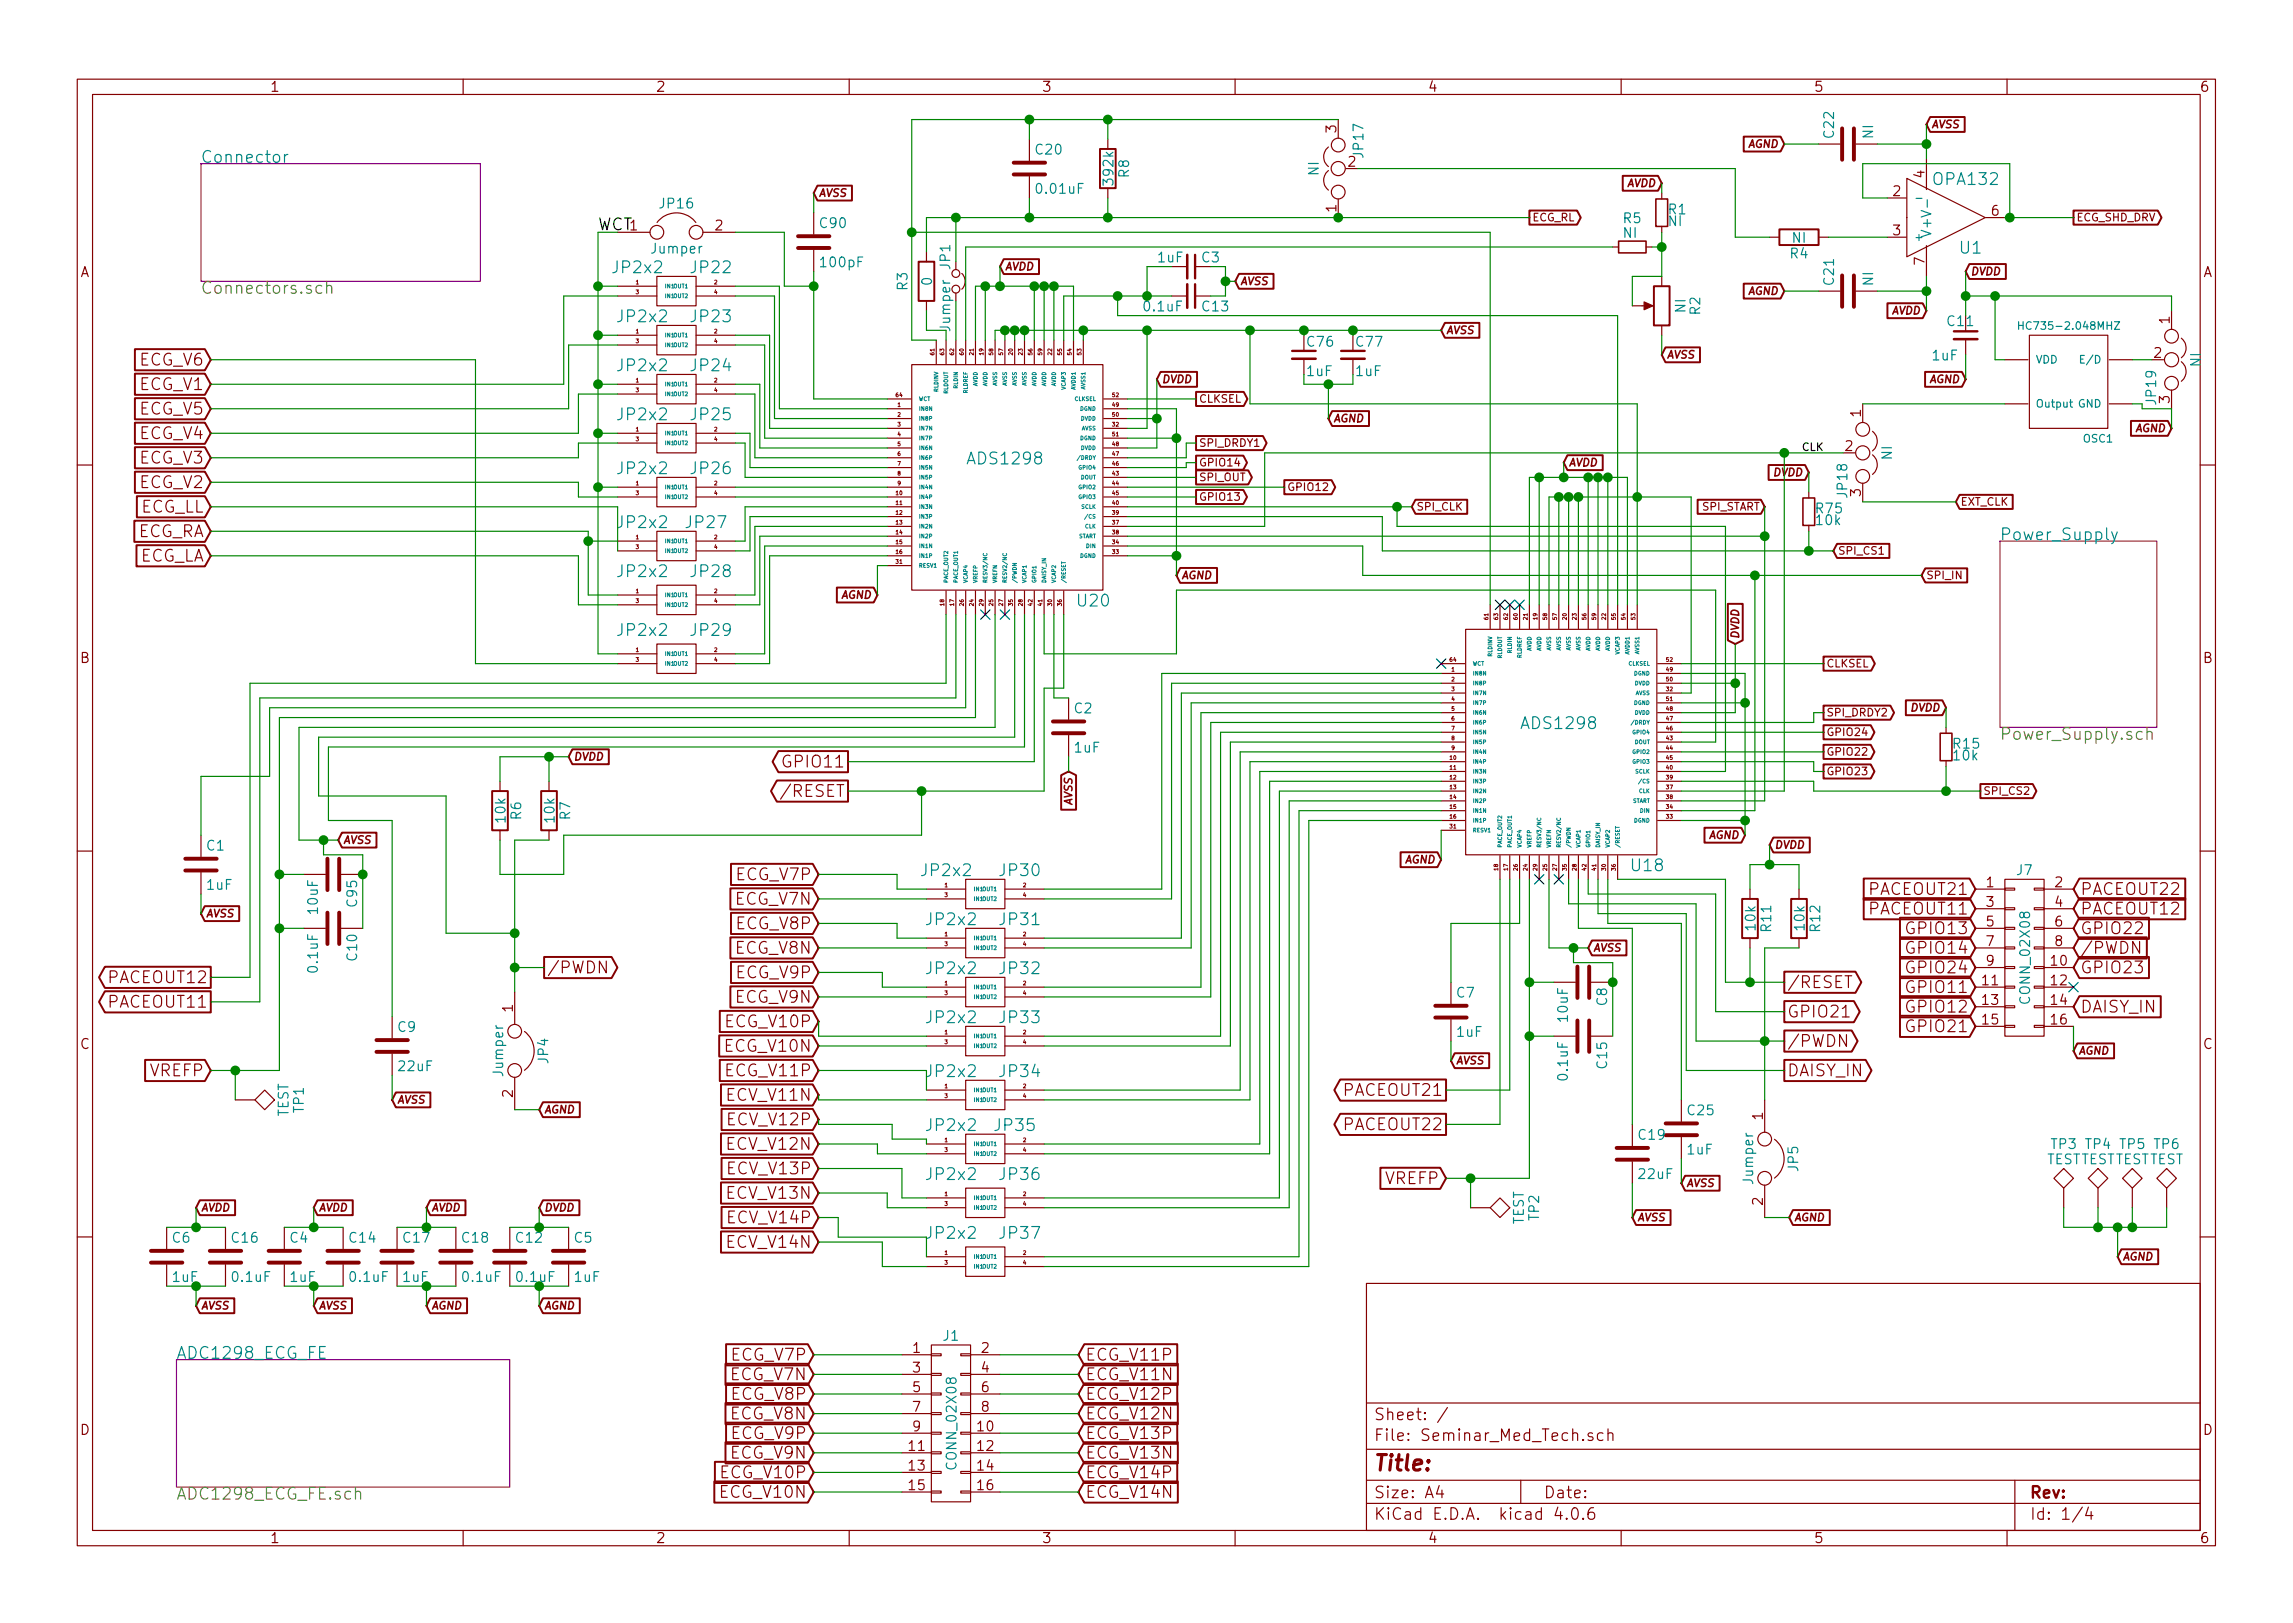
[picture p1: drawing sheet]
<svg xmlns="http://www.w3.org/2000/svg" width="297mm" height="210mm" viewBox="0 0 297 210" stroke-linecap="round" stroke-linejoin="round" font-family="sans-serif">
<defs><g id="words">
<text font-size="2.8" fill="#840000" x="178" y="190.5">Title:</text>
<g font-size="2.1" fill="#008484">
<text x="26" y="21.1">Connector</text>
<text x="250.6" y="24">OPA132</text>
<text x="79.5" y="35.4">JP2x2</text>
<text x="89.6" y="35.4">JP22</text>
<text x="253.9" y="32.9">U1</text>
<text x="80.1" y="41.8">JP2x2</text>
<text x="89.6" y="41.8">JP23</text>
<text x="80.1" y="48.1">JP2x2</text>
<text x="89.6" y="48.1">JP24</text>
<text x="80.1" y="54.5">JP2x2</text>
<text x="89.6" y="54.5">JP25</text>
<text x="80.1" y="61.4">JP2x2</text>
<text x="89.6" y="61.4">JP26</text>
<text x="125.6" y="60.2">ADS1298</text>
<text x="80.1" y="68.4">JP2x2</text>
<text x="89" y="68.4">JP27</text>
<text x="259.1" y="70">Power_Supply</text>
<text x="80.1" y="74.8">JP2x2</text>
<text x="89.6" y="74.8">JP28</text>
<text x="80.1" y="82.4">JP2x2</text>
<text x="89.6" y="82.4">JP29</text>
<text x="139.7" y="78.6">U20</text>
<text x="197.3" y="94.5">ADS1298</text>
<text x="119.5" y="113.5">JP2x2</text>
<text x="129.6" y="113.5">JP30</text>
<text x="211.4" y="112.9">U18</text>
<text x="120.1" y="119.9">JP2x2</text>
<text x="129.6" y="119.9">JP31</text>
<text x="120.1" y="126.2">JP2x2</text>
<text x="129.6" y="126.2">JP32</text>
<text x="120.1" y="132.6">JP2x2</text>
<text x="129.6" y="132.6">JP33</text>
<text x="120.1" y="139.5">JP2x2</text>
<text x="129.6" y="139.5">JP34</text>
<text x="120.1" y="146.5">JP2x2</text>
<text x="129" y="146.5">JP35</text>
<text x="120.1" y="152.9">JP2x2</text>
<text x="129.6" y="152.9">JP36</text>
<text x="120.1" y="160.5">JP2x2</text>
<text x="129.6" y="160.5">JP37</text>
<text x="22.9" y="176">ADC1298_ECG_FE</text>
</g>
<text font-size="2.1" fill="#008400" x="77.5" y="29.8">WCT</text>
<g font-size="2.1" fill="#848400">
<text x="26" y="38.1">Connectors.sch</text>
<text x="259.1" y="95.9">Power_Supply.sch</text>
<text x="22.9" y="194.3">ADC1298_ECG_FE.sch</text>
</g>
<g font-size="2.1" fill="#840000">
<text x="18" y="47.4">ECG_V6</text>
<text x="18" y="50.5">ECG_V1</text>
<text x="18" y="53.7">ECG_V5</text>
<text x="18" y="56.9">ECG_V4</text>
<text x="18" y="60.1">ECG_V3</text>
<text x="18" y="63.2">ECG_V2</text>
<text x="17.6" y="69.6">ECG_RA</text>
<text x="18" y="66.4">ECG_LL</text>
<text x="17.8" y="72.8">ECG_LA</text>
<text x="101.8" y="99.4">GPIO11</text>
<text x="101.8" y="103.2">/RESET</text>
<text x="95.2" y="117.2">ECG_V7N</text>
<text x="95.4" y="114">ECG_V7P</text>
<text x="242.3" y="118.5">PACEOUT11</text>
<text x="242.3" y="115.9">PACEOUT21</text>
<text x="269.5" y="115.9">PACEOUT22</text>
<text x="269.5" y="118.5">PACEOUT12</text>
<text x="95.2" y="123.6">ECG_V8N</text>
<text x="95.4" y="120.4">ECG_V8P</text>
<text x="247.3" y="123.6">GPIO14</text>
<text x="247.3" y="121">GPIO13</text>
<text x="269.5" y="123.6">/PWDN</text>
<text x="269.5" y="121">GPIO22</text>
<text x="14.2" y="130.6">PACEOUT11</text>
<text x="14.2" y="127.4">PACEOUT12</text>
<text x="70.9" y="126.1">/PWDN</text>
<text x="95.2" y="129.9">ECG_V9N</text>
<text x="95.4" y="126.7">ECG_V9P</text>
<text x="231.5" y="128">/RESET</text>
<text x="231.5" y="131.8">GPIO21</text>
<text x="247.3" y="126.1">GPIO24</text>
<text x="247.3" y="128.6">GPIO11</text>
<text x="247.3" y="131.2">GPIO12</text>
<text x="269.5" y="131.2">DAISY_IN</text>
<text x="269.5" y="126.1">GPIO23</text>
<text x="94" y="136.3">ECG_V10N</text>
<text x="94.2" y="133.1">ECG_V10P</text>
<text x="231.5" y="135.6">/PWDN</text>
<text x="247.3" y="133.7">GPIO21</text>
<text x="19.3" y="139.4">VREFP</text>
<text x="94.2" y="139.4">ECG_V11P</text>
<text x="94.3" y="142.6">ECV_V11N</text>
<text x="174.2" y="142">PACEOUT21</text>
<text x="231.5" y="139.4">DAISY_IN</text>
<text x="94.3" y="149">ECV_V12N</text>
<text x="94.4" y="145.8">ECV_V12P</text>
<text x="174.2" y="146.4">PACEOUT22</text>
<text x="94.3" y="155.3">ECV_V13N</text>
<text x="94.4" y="152.1">ECV_V13P</text>
<text x="179.3" y="153.4">VREFP</text>
<text x="94.3" y="161.7">ECV_V14N</text>
<text x="94.4" y="158.5">ECV_V14P</text>
<text x="94.6" y="178.8">ECG_V7N</text>
<text x="94.7" y="176.3">ECG_V7P</text>
<text x="140.6" y="176.3">ECG_V11P</text>
<text x="140.6" y="178.8">ECG_V11N</text>
<text x="94.6" y="183.9">ECG_V8N</text>
<text x="94.7" y="181.4">ECG_V8P</text>
<text x="140.6" y="181.4">ECG_V12P</text>
<text x="140.6" y="183.9">ECG_V12N</text>
<text x="178" y="184">Sheet: /</text>
<text x="93.5" y="191.5">ECG_V10P</text>
<text x="94.6" y="189">ECG_V9N</text>
<text x="94.7" y="186.4">ECG_V9P</text>
<text x="140.6" y="186.4">ECG_V13P</text>
<text x="140.6" y="189">ECG_V13N</text>
<text x="140.6" y="191.5">ECG_V14P</text>
<text x="178" y="186.7">File: Seminar_Med_Tech.sch</text>
<text x="93.4" y="194.1">ECG_V10N</text>
<text x="140.6" y="194.1">ECG_V14N</text>
<text x="178" y="196.9">KiCad E.D.A. kicad 4.0.6</text>
<text x="178" y="194.1">Size: A4</text>
<text x="200" y="194.1">Date:</text>
<text x="263" y="194.1">Rev:</text>
<text x="263" y="196.9">Id: 1/4</text>
</g>
<g font-size="1.8" fill="#840000">
<text x="35" y="11.9">1</text>
<text x="85" y="11.9">2</text>
<text x="135" y="11.9">3</text>
<text x="185" y="11.9">4</text>
<text x="235" y="11.9">5</text>
<text x="285" y="11.9">6</text>
<text x="173.1" y="17.2" transform="rotate(-90 173.1 17.2)">3</text>
<text x="174.7" y="21.6">2</text>
<text x="249.3" y="23" transform="rotate(-90 249.3 23)">4</text>
<text x="92.7" y="29.8">2</text>
<text x="173.1" y="27.5" transform="rotate(-90 173.1 27.5)">1</text>
<text x="245.2" y="25.4">2</text>
<text x="258" y="27.9">6</text>
<text x="10.4" y="35.9">A</text>
<text x="245.2" y="30.5">3</text>
<text x="249.3" y="34.3" transform="rotate(-90 249.3 34.3)">7</text>
<text x="285.4" y="35.9">A</text>
<text x="281.1" y="41.9" transform="rotate(-90 281.1 41.9)">1</text>
<text x="279" y="46.3">2</text>
<text x="241" y="54" transform="rotate(-90 241 54)">1</text>
<text x="281.1" y="52.2" transform="rotate(-90 281.1 52.2)">3</text>
<text x="239" y="58.4">2</text>
<text x="241" y="64.3" transform="rotate(-90 241 64.3)">3</text>
<text x="10.4" y="85.9">B</text>
<text x="285.4" y="85.9">B</text>
<text x="257.3" y="114.9">1</text>
<text x="257.3" y="117.5">3</text>
<text x="266.2" y="114.9">2</text>
<text x="266.2" y="117.5">4</text>
<text x="257.3" y="120">5</text>
<text x="257.3" y="122.5">7</text>
<text x="257.3" y="125.1">9</text>
<text x="265.7" y="125.1">10</text>
<text x="266.2" y="120">6</text>
<text x="266.2" y="122.5">8</text>
<text x="66.4" y="131.1" transform="rotate(-90 66.4 131.1)">1</text>
<text x="256.8" y="127.6">11</text>
<text x="256.8" y="130.2">13</text>
<text x="265.7" y="127.6">12</text>
<text x="265.7" y="130.2">14</text>
<text x="10.4" y="135.9">C</text>
<text x="256.8" y="132.7">15</text>
<text x="265.7" y="132.7">16</text>
<text x="285.4" y="135.9">C</text>
<text x="66.4" y="142.1" transform="rotate(-90 66.4 142.1)">2</text>
<text x="228.3" y="145.1" transform="rotate(-90 228.3 145.1)">1</text>
<text x="228.3" y="156.1" transform="rotate(-90 228.3 156.1)">2</text>
<text x="118.3" y="175.3">1</text>
<text x="118.3" y="177.8">3</text>
<text x="127.2" y="175.3">2</text>
<text x="127.2" y="177.8">4</text>
<text x="10.4" y="185.9">D</text>
<text x="118.3" y="180.3">5</text>
<text x="118.3" y="182.9">7</text>
<text x="118.3" y="185.4">9</text>
<text x="126.7" y="185.4">10</text>
<text x="127.2" y="180.3">6</text>
<text x="127.2" y="182.9">8</text>
<text x="285.4" y="185.9">D</text>
<text x="117.8" y="188">11</text>
<text x="117.8" y="190.5">13</text>
<text x="126.7" y="188">12</text>
<text x="126.7" y="190.5">14</text>
<text x="117.8" y="193">15</text>
<text x="126.7" y="193">16</text>
<text x="35" y="199.9">1</text>
<text x="85" y="199.9">2</text>
<text x="135" y="199.9">3</text>
<text x="185" y="199.9">4</text>
<text x="235" y="199.9">5</text>
<text x="285" y="199.9">6</text>
</g>
<g font-size="1.8" fill="#008484">
<text x="237.6" y="17.8" transform="rotate(-90 237.6 17.8)">C22</text>
<text x="242.6" y="18" transform="rotate(-90 242.6 18)">NI</text>
<text x="134.2" y="20">C20</text>
<text x="144.2" y="23.8" transform="rotate(-90 144.2 23.8)">392k</text>
<text x="146.3" y="23" transform="rotate(-90 146.3 23)">R8</text>
<text x="170.8" y="22.7" transform="rotate(-90 170.8 22.7)">NI</text>
<text x="176.6" y="20.3" transform="rotate(-90 176.6 20.3)">JP17</text>
<text x="85.6" y="27">JP16</text>
<text x="106.3" y="29.5">C90</text>
<text x="134.4" y="25.1">0.01uF</text>
<text x="210.3" y="28.9">R5</text>
<text x="216.1" y="29.3">NI</text>
<text x="216.2" y="27.8">R1</text>
<text x="84.4" y="32.8">Jumper</text>
<text x="106.5" y="34.6">100pF</text>
<text x="123.1" y="34.8" transform="rotate(-90 123.1 34.8)">JP1</text>
<text x="150" y="34">1uF</text>
<text x="155.7" y="34">C3</text>
<text x="210.3" y="30.8">NI</text>
<text x="231.9" y="33.5">R4</text>
<text x="232.2" y="31.4">NI</text>
<text x="250.2" y="30.8" transform="rotate(-90 250.2 30.8)">V+</text>
<text x="117.6" y="37.6" transform="rotate(-90 117.6 37.6)">R3</text>
<text x="120.7" y="36.9" transform="rotate(-90 120.7 36.9)">0</text>
<text x="148.3" y="40.3">0.1uF</text>
<text x="155.8" y="40.3">C13</text>
<text x="218.3" y="40.5" transform="rotate(-90 218.3 40.5)">NI</text>
<text x="220.2" y="40.7" transform="rotate(-90 220.2 40.7)">R2</text>
<text x="237.6" y="36.8" transform="rotate(-90 237.6 36.8)">C21</text>
<text x="242.6" y="37" transform="rotate(-90 242.6 37)">NI</text>
<text x="123.1" y="42.8" transform="rotate(-90 123.1 42.8)">Jumper</text>
<text x="169.4" y="44.9">C76</text>
<text x="175.7" y="44.9">C77</text>
<text x="250.3" y="46.7">1uF</text>
<text x="252.3" y="42.2">C11</text>
<text x="285.1" y="47.5" transform="rotate(-90 285.1 47.5)">NI</text>
<text x="169.3" y="48.7">1uF</text>
<text x="175.7" y="48.7">1uF</text>
<text x="279.3" y="52.3" transform="rotate(-90 279.3 52.3)">JP19</text>
<text x="245.1" y="59.6" transform="rotate(-90 245.1 59.6)">NI</text>
<text x="239.3" y="64.3" transform="rotate(-90 239.3 64.3)">JP18</text>
<text x="235.3" y="66.5">R75</text>
<text x="235.3" y="68">10k</text>
<text x="139.2" y="92.4">C2</text>
<text x="139.2" y="97.5">1uF</text>
<text x="253.1" y="97">R15</text>
<text x="253.1" y="98.5">10k</text>
<text x="65.5" y="106.5" transform="rotate(-90 65.5 106.5)">10k</text>
<text x="67.5" y="106.1" transform="rotate(-90 67.5 106.1)">R6</text>
<text x="71.8" y="106.5" transform="rotate(-90 71.8 106.5)">10k</text>
<text x="73.9" y="106.1" transform="rotate(-90 73.9 106.1)">R7</text>
<text x="26.8" y="110.2">C1</text>
<text x="261.3" y="113.4">J7</text>
<text x="26.8" y="115.3">1uF</text>
<text x="41.2" y="118.3" transform="rotate(-90 41.2 118.3)">10uF</text>
<text x="46.3" y="117.4" transform="rotate(-90 46.3 117.4)">C95</text>
<text x="41.2" y="125.9" transform="rotate(-90 41.2 125.9)">0.1uF</text>
<text x="46.3" y="124.4" transform="rotate(-90 46.3 124.4)">C10</text>
<text x="227.4" y="120.5" transform="rotate(-90 227.4 120.5)">10k</text>
<text x="229.4" y="120.6" transform="rotate(-90 229.4 120.6)">R11</text>
<text x="233.8" y="120.5" transform="rotate(-90 233.8 120.5)">10k</text>
<text x="235.8" y="120.6" transform="rotate(-90 235.8 120.6)">R12</text>
<text x="188.7" y="129.2">C7</text>
<text x="208.2" y="130.2" transform="rotate(-90 208.2 130.2)">C8</text>
<text x="263" y="129.7" transform="rotate(-90 263 129.7)">CONN_02X08</text>
<text x="51.6" y="133.7">C9</text>
<text x="71" y="137.7" transform="rotate(-90 71 137.7)">JP4</text>
<text x="188.7" y="134.3">1uF</text>
<text x="203.1" y="132.3" transform="rotate(-90 203.1 132.3)">10uF</text>
<text x="51.7" y="138.8">22uF</text>
<text x="65.2" y="139.3" transform="rotate(-90 65.2 139.3)">Jumper</text>
<text x="203.1" y="139.8" transform="rotate(-90 203.1 139.8)">0.1uF</text>
<text x="208.2" y="138.3" transform="rotate(-90 208.2 138.3)">C15</text>
<text x="37.4" y="144.7" transform="rotate(-90 37.4 144.7)">TEST</text>
<text x="39.3" y="144.1" transform="rotate(-90 39.3 144.1)">TP1</text>
<text x="212.3" y="147.6">C19</text>
<text x="218.6" y="149.5">1uF</text>
<text x="218.7" y="144.5">C25</text>
<text x="265.7" y="148.8">TP3 TP4 TP5 TP6</text>
<text x="212.4" y="152.7">22uF</text>
<text x="227.1" y="153.3" transform="rotate(-90 227.1 153.3)">Jumper</text>
<text x="232.9" y="151.7" transform="rotate(-90 232.9 151.7)">JP5</text>
<text x="265.1" y="150.8">TESTTESTTESTTEST</text>
<text x="22.4" y="161">C6</text>
<text x="30.1" y="161">C16</text>
<text x="37.6" y="161">C4</text>
<text x="45.3" y="161">C14</text>
<text x="52.3" y="161">C17</text>
<text x="59.9" y="161">C18</text>
<text x="66.9" y="161">C12</text>
<text x="74.4" y="161">C5</text>
<text x="197.4" y="158.7" transform="rotate(-90 197.4 158.7)">TEST</text>
<text x="199.4" y="158.1" transform="rotate(-90 199.4 158.1)">TP2</text>
<text x="22.4" y="166.1">1uF</text>
<text x="30.2" y="166.1">0.1uF</text>
<text x="37.6" y="166.1">1uF</text>
<text x="45.4" y="166.1">0.1uF</text>
<text x="52.2" y="166.1">1uF</text>
<text x="60" y="166.1">0.1uF</text>
<text x="67" y="166.1">0.1uF</text>
<text x="74.4" y="166.1">1uF</text>
<text x="122.2" y="173.7">J1</text>
<text x="123.9" y="190" transform="rotate(-90 123.9 190)">CONN_02X08</text>
</g>
<text font-size="1.8" x="81.6" y="29.8">1</text>
<g font-size="1.4" fill="#840000">
<text x="250.2" y="16.6">AVSS</text>
<text x="226.4" y="19.1">AGND</text>
<text x="106.1" y="25.5">AVSS</text>
<text x="198.5" y="28.7">ECG_RL</text>
<text x="210.7" y="24.2">AVDD</text>
<text x="269" y="28.7">ECG_SHD_DRV</text>
<text x="130.2" y="35">AVDD</text>
<text x="255.3" y="35.7">DVDD</text>
<text x="160.7" y="36.9">AVSS</text>
<text x="226.4" y="38.2">AGND</text>
<text x="245" y="40.7">AVDD</text>
<text x="187.4" y="43.3">AVSS</text>
<text x="216" y="46.5">AVSS</text>
<text x="150.5" y="49.6">DVDD</text>
<text x="155.3" y="52.2">CLKSEL</text>
<text x="249.9" y="49.6">AGND</text>
<text x="155.3" y="57.9">SPI_DRDY1</text>
<text x="172.8" y="54.7">AGND</text>
<text x="276.6" y="56">AGND</text>
<text x="155.3" y="62.3">SPI_OUT</text>
<text x="155.3" y="60.4">GPIO14</text>
<text x="155.3" y="64.9">GPIO13</text>
<text x="166.8" y="63.6">GPIO12</text>
<text x="203.3" y="60.4">AVDD</text>
<text x="229.7" y="61.7">DVDD</text>
<text x="254" y="65.5">EXT_CLK</text>
<text x="183.5" y="66.1">SPI_CLK</text>
<text x="220.4" y="66.1">SPI_START</text>
<text x="238.1" y="71.9">SPI_CS1</text>
<text x="108.9" y="77.6">AGND</text>
<text x="153.1" y="75">AGND</text>
<text x="249.6" y="75">SPI_IN</text>
<text x="225.3" y="82.7" transform="rotate(-90 225.3 82.7)">DVDD</text>
<text x="236.6" y="86.5">CLKSEL</text>
<text x="236.6" y="95.3">GPIO24</text>
<text x="236.6" y="92.8">SPI_DRDY2</text>
<text x="247.5" y="92.2">DVDD</text>
<text x="74.3" y="98.5">DVDD</text>
<text x="236.6" y="97.9">GPIO22</text>
<text x="236.6" y="100.4">GPIO23</text>
<text x="138.9" y="104.4" transform="rotate(-90 138.9 104.4)">AVSS</text>
<text x="256.9" y="103">SPI_CS2</text>
<text x="44.5" y="109.3">AVSS</text>
<text x="181.9" y="111.9">AGND</text>
<text x="221.3" y="108.7">AGND</text>
<text x="229.9" y="110">DVDD</text>
<text x="26.7" y="118.8">AVSS</text>
<text x="206.4" y="123.3">AVSS</text>
<text x="188.6" y="137.9">AVSS</text>
<text x="269.3" y="136.6">AGND</text>
<text x="51.5" y="143">AVSS</text>
<text x="70.5" y="144.2">AGND</text>
<text x="218.5" y="153.8">AVSS</text>
<text x="26.1" y="156.9">AVDD</text>
<text x="41.3" y="156.9">AVDD</text>
<text x="55.9" y="156.9">AVDD</text>
<text x="70.5" y="156.9">DVDD</text>
<text x="212.1" y="158.2">AVSS</text>
<text x="232.5" y="158.2">AGND</text>
<text x="275" y="163.3">AGND</text>
<text x="26.1" y="169.6">AVSS</text>
<text x="41.3" y="169.6">AVSS</text>
<text x="55.9" y="169.6">AGND</text>
<text x="70.5" y="169.6">AGND</text>
</g>
<g font-size="1.4" fill="#008484">
<text x="248" y="31.2">+</text>
<text x="262.4" y="42.7">HC735-2.048MHZ</text>
<text x="263.7" y="47.1">VDD</text>
<text x="269.9" y="47.1">E/D</text>
<text x="263.7" y="52.8">Output</text>
<text x="269.1" y="52.8">GND</text>
<text x="269.9" y="57.3">OSC1</text>
</g>
<text font-size="1.4" x="233.4" y="58.4">CLK</text>
<g font-size=".7" fill="#840000">
<text x="82.4" y="36.8">1</text>
<text x="82.4" y="38.1">3</text>
<text x="92.5" y="36.8">2</text>
<text x="92.5" y="38.1">4</text>
<text x="82.4" y="43.2">1</text>
<text x="82.4" y="44.4">3</text>
<text x="92.5" y="43.2">2</text>
<text x="92.5" y="44.4">4</text>
<text x="121" y="46" transform="rotate(-90 121 46)">61</text>
<text x="122.3" y="46" transform="rotate(-90 122.3 46)">63</text>
<text x="123.6" y="46" transform="rotate(-90 123.6 46)">62</text>
<text x="124.8" y="46" transform="rotate(-90 124.8 46)">60</text>
<text x="126.1" y="46" transform="rotate(-90 126.1 46)">21</text>
<text x="127.4" y="46" transform="rotate(-90 127.4 46)">19</text>
<text x="128.7" y="46" transform="rotate(-90 128.7 46)">58</text>
<text x="129.9" y="46" transform="rotate(-90 129.9 46)">57</text>
<text x="131.2" y="46" transform="rotate(-90 131.2 46)">20</text>
<text x="132.5" y="46" transform="rotate(-90 132.5 46)">23</text>
<text x="133.7" y="46" transform="rotate(-90 133.7 46)">56</text>
<text x="135" y="46" transform="rotate(-90 135 46)">59</text>
<text x="136.3" y="46" transform="rotate(-90 136.3 46)">22</text>
<text x="137.5" y="46" transform="rotate(-90 137.5 46)">55</text>
<text x="138.8" y="46" transform="rotate(-90 138.8 46)">54</text>
<text x="140.1" y="46" transform="rotate(-90 140.1 46)">53</text>
<text x="82.4" y="49.5">1</text>
<text x="82.4" y="50.8">3</text>
<text x="92.5" y="49.5">2</text>
<text x="92.5" y="50.8">4</text>
<text x="116.1" y="51.4">64</text>
<text x="116.3" y="52.7">1</text>
<text x="116.3" y="54">2</text>
<text x="144.1" y="54">50</text>
<text x="144.1" y="51.4">52</text>
<text x="144.1" y="52.7">49</text>
<text x="82.4" y="55.9">1</text>
<text x="82.4" y="57.1">3</text>
<text x="92.5" y="55.9">2</text>
<text x="92.5" y="57.1">4</text>
<text x="116.3" y="55.2">3</text>
<text x="116.3" y="56.5">4</text>
<text x="116.3" y="57.8">5</text>
<text x="116.3" y="59">6</text>
<text x="144.1" y="56.5">51</text>
<text x="144.1" y="55.2">32</text>
<text x="144.1" y="59">47</text>
<text x="144.1" y="57.8">48</text>
<text x="82.4" y="62.9">1</text>
<text x="82.4" y="64.1">3</text>
<text x="92.5" y="62.9">2</text>
<text x="92.5" y="64.1">4</text>
<text x="116.1" y="64.1">10</text>
<text x="116.1" y="65.4">11</text>
<text x="116.3" y="60.3">7</text>
<text x="116.3" y="61.6">8</text>
<text x="116.3" y="62.9">9</text>
<text x="144.1" y="65.4">40</text>
<text x="144.1" y="61.6">43</text>
<text x="144.1" y="62.9">44</text>
<text x="144.1" y="64.1">45</text>
<text x="144.1" y="60.3">46</text>
<text x="82.4" y="69.8">1</text>
<text x="82.4" y="71.1">3</text>
<text x="92.5" y="69.8">2</text>
<text x="92.5" y="71.1">4</text>
<text x="116.1" y="66.7">12</text>
<text x="116.1" y="67.9">13</text>
<text x="116.1" y="69.2">14</text>
<text x="116.1" y="70.5">15</text>
<text x="116.1" y="71.7">16</text>
<text x="144.1" y="71.7">33</text>
<text x="144.1" y="70.5">34</text>
<text x="144.1" y="67.9">37</text>
<text x="144.1" y="69.2">38</text>
<text x="144.1" y="66.7">39</text>
<text x="82.4" y="76.8">1</text>
<text x="92.5" y="76.8">2</text>
<text x="116.1" y="73">31</text>
<text x="82.4" y="78.1">3</text>
<text x="92.5" y="78.1">4</text>
<text x="122.3" y="78.5" transform="rotate(-90 122.3 78.5)">18</text>
<text x="123.6" y="78.5" transform="rotate(-90 123.6 78.5)">17</text>
<text x="124.8" y="78.5" transform="rotate(-90 124.8 78.5)">26</text>
<text x="126.1" y="78.5" transform="rotate(-90 126.1 78.5)">24</text>
<text x="127.4" y="78.5" transform="rotate(-90 127.4 78.5)">29</text>
<text x="128.7" y="78.5" transform="rotate(-90 128.7 78.5)">25</text>
<text x="129.9" y="78.5" transform="rotate(-90 129.9 78.5)">27</text>
<text x="131.2" y="78.5" transform="rotate(-90 131.2 78.5)">35</text>
<text x="132.5" y="78.5" transform="rotate(-90 132.5 78.5)">28</text>
<text x="133.7" y="78.5" transform="rotate(-90 133.7 78.5)">42</text>
<text x="135" y="78.5" transform="rotate(-90 135 78.5)">41</text>
<text x="136.3" y="78.5" transform="rotate(-90 136.3 78.5)">30</text>
<text x="137.5" y="78.5" transform="rotate(-90 137.5 78.5)">36</text>
<text x="192.8" y="80.3" transform="rotate(-90 192.8 80.3)">61</text>
<text x="194.1" y="80.3" transform="rotate(-90 194.1 80.3)">63</text>
<text x="195.3" y="80.3" transform="rotate(-90 195.3 80.3)">62</text>
<text x="196.6" y="80.3" transform="rotate(-90 196.6 80.3)">60</text>
<text x="197.9" y="80.3" transform="rotate(-90 197.9 80.3)">21</text>
<text x="199.1" y="80.3" transform="rotate(-90 199.1 80.3)">19</text>
<text x="200.4" y="80.3" transform="rotate(-90 200.4 80.3)">58</text>
<text x="201.7" y="80.3" transform="rotate(-90 201.7 80.3)">57</text>
<text x="202.9" y="80.3" transform="rotate(-90 202.9 80.3)">20</text>
<text x="204.2" y="80.3" transform="rotate(-90 204.2 80.3)">23</text>
<text x="205.5" y="80.3" transform="rotate(-90 205.5 80.3)">56</text>
<text x="206.8" y="80.3" transform="rotate(-90 206.8 80.3)">59</text>
<text x="208" y="80.3" transform="rotate(-90 208 80.3)">22</text>
<text x="209.3" y="80.3" transform="rotate(-90 209.3 80.3)">55</text>
<text x="210.6" y="80.3" transform="rotate(-90 210.6 80.3)">54</text>
<text x="211.8" y="80.3" transform="rotate(-90 211.8 80.3)">53</text>
<text x="82.4" y="84.4">1</text>
<text x="82.4" y="85.7">3</text>
<text x="92.5" y="84.4">2</text>
<text x="92.5" y="85.7">4</text>
<text x="187.8" y="85.7">64</text>
<text x="188" y="87">1</text>
<text x="188" y="88.3">2</text>
<text x="188" y="89.5">3</text>
<text x="215.9" y="88.3">50</text>
<text x="215.9" y="89.5">32</text>
<text x="215.9" y="85.7">52</text>
<text x="215.9" y="87">49</text>
<text x="188" y="90.8">4</text>
<text x="188" y="92.1">5</text>
<text x="188" y="93.3">6</text>
<text x="188" y="94.6">7</text>
<text x="188" y="95.9">8</text>
<text x="215.9" y="90.8">51</text>
<text x="215.9" y="95.9">43</text>
<text x="215.9" y="94.6">46</text>
<text x="215.9" y="93.3">47</text>
<text x="215.9" y="92.1">48</text>
<text x="187.8" y="98.4">10</text>
<text x="187.8" y="99.7">11</text>
<text x="187.8" y="101">12</text>
<text x="188" y="97.1">9</text>
<text x="215.9" y="99.7">40</text>
<text x="215.9" y="97.1">44</text>
<text x="215.9" y="98.4">45</text>
<text x="215.9" y="101">39</text>
<text x="187.8" y="107.3">31</text>
<text x="187.8" y="102.2">13</text>
<text x="187.8" y="103.5">14</text>
<text x="187.8" y="104.8">15</text>
<text x="187.8" y="106">16</text>
<text x="215.9" y="106">33</text>
<text x="215.9" y="104.8">34</text>
<text x="215.9" y="102.2">37</text>
<text x="215.9" y="103.5">38</text>
<text x="194.1" y="112.7" transform="rotate(-90 194.1 112.7)">18</text>
<text x="195.3" y="112.7" transform="rotate(-90 195.3 112.7)">17</text>
<text x="196.6" y="112.7" transform="rotate(-90 196.6 112.7)">26</text>
<text x="197.9" y="112.7" transform="rotate(-90 197.9 112.7)">24</text>
<text x="199.1" y="112.7" transform="rotate(-90 199.1 112.7)">29</text>
<text x="200.4" y="112.7" transform="rotate(-90 200.4 112.7)">25</text>
<text x="201.7" y="112.7" transform="rotate(-90 201.7 112.7)">27</text>
<text x="202.9" y="112.7" transform="rotate(-90 202.9 112.7)">35</text>
<text x="204.2" y="112.7" transform="rotate(-90 204.2 112.7)">28</text>
<text x="205.5" y="112.7" transform="rotate(-90 205.5 112.7)">42</text>
<text x="206.8" y="112.7" transform="rotate(-90 206.8 112.7)">41</text>
<text x="208" y="112.7" transform="rotate(-90 208 112.7)">30</text>
<text x="209.3" y="112.7" transform="rotate(-90 209.3 112.7)">36</text>
<text x="122.4" y="114.9">1</text>
<text x="122.4" y="116.2">3</text>
<text x="132.5" y="114.9">2</text>
<text x="132.5" y="116.2">4</text>
<text x="122.4" y="121.3">1</text>
<text x="122.4" y="122.5">3</text>
<text x="132.5" y="121.3">2</text>
<text x="132.5" y="122.5">4</text>
<text x="122.4" y="127.6">1</text>
<text x="122.4" y="128.9">3</text>
<text x="132.5" y="127.6">2</text>
<text x="132.5" y="128.9">4</text>
<text x="122.4" y="134">1</text>
<text x="122.4" y="135.2">3</text>
<text x="132.5" y="134">2</text>
<text x="132.5" y="135.2">4</text>
<text x="122.4" y="141">1</text>
<text x="122.4" y="142.2">3</text>
<text x="132.5" y="141">2</text>
<text x="132.5" y="142.2">4</text>
<text x="122.4" y="147.9">1</text>
<text x="122.4" y="149.2">3</text>
<text x="132.5" y="147.9">2</text>
<text x="132.5" y="149.2">4</text>
<text x="122.4" y="154.9">1</text>
<text x="132.5" y="154.9">2</text>
<text x="122.4" y="156.2">3</text>
<text x="132.5" y="156.2">4</text>
<text x="122.4" y="162.6">1</text>
<text x="122.4" y="163.8">3</text>
<text x="132.5" y="162.6">2</text>
<text x="132.5" y="163.8">4</text>
</g>
<g font-size=".7" fill="#008484">
<text x="86.1" y="37.3">IN1OUT1</text>
<text x="86.1" y="38.6">IN1OUT2</text>
<text x="86.1" y="43.7">IN1OUT1</text>
<text x="86.1" y="45">IN1OUT2</text>
<text x="86.1" y="50">IN1OUT1</text>
<text x="86.1" y="51.3">IN1OUT2</text>
<text x="119" y="53.2">IN8N</text>
<text x="119" y="51.9">WCT</text>
<text x="121.5" y="50.8" transform="rotate(-90 121.5 50.8)">RLDINV</text>
<text x="122.8" y="51.1" transform="rotate(-90 122.8 51.1)">RLDOUT</text>
<text x="124.1" y="50.3" transform="rotate(-90 124.1 50.3)">RLDIN</text>
<text x="125.3" y="51" transform="rotate(-90 125.3 51)">RLDREF</text>
<text x="126.6" y="50.2" transform="rotate(-90 126.6 50.2)">AVDD</text>
<text x="127.9" y="50.2" transform="rotate(-90 127.9 50.2)">AVDD</text>
<text x="129.2" y="50.1" transform="rotate(-90 129.2 50.1)">AVSS</text>
<text x="130.4" y="50.1" transform="rotate(-90 130.4 50.1)">AVSS</text>
<text x="131.7" y="50.1" transform="rotate(-90 131.7 50.1)">AVSS</text>
<text x="133" y="50.1" transform="rotate(-90 133 50.1)">AVSS</text>
<text x="134.2" y="50.2" transform="rotate(-90 134.2 50.2)">AVDD</text>
<text x="135.5" y="50.2" transform="rotate(-90 135.5 50.2)">AVDD</text>
<text x="136.8" y="50.2" transform="rotate(-90 136.8 50.2)">AVDD</text>
<text x="138" y="50.5" transform="rotate(-90 138 50.5)">VCAP3</text>
<text x="139.1" y="51.9">CLKSEL</text>
<text x="139.3" y="50.5" transform="rotate(-90 139.3 50.5)">AVDD1</text>
<text x="139.9" y="53.2">DGND</text>
<text x="140.6" y="50.5" transform="rotate(-90 140.6 50.5)">AVSS1</text>
<text x="86.1" y="56.4">IN1OUT1</text>
<text x="86.1" y="57.7">IN1OUT2</text>
<text x="119" y="54.5">IN8P</text>
<text x="119" y="55.7">IN7N</text>
<text x="119" y="57">IN7P</text>
<text x="119" y="58.3">IN6N</text>
<text x="119" y="59.6">IN6P</text>
<text x="139.8" y="59.6">/DRDY</text>
<text x="139.9" y="57">DGND</text>
<text x="140" y="54.5">DVDD</text>
<text x="140" y="58.3">DVDD</text>
<text x="140" y="55.7">AVSS</text>
<text x="86.1" y="63.4">IN1OUT1</text>
<text x="86.1" y="64.6">IN1OUT2</text>
<text x="119" y="60.8">IN5N</text>
<text x="119" y="62.1">IN5P</text>
<text x="119" y="63.4">IN4N</text>
<text x="119" y="64.6">IN4P</text>
<text x="119" y="65.9">IN3N</text>
<text x="139.8" y="63.4">GPIO2</text>
<text x="139.8" y="64.6">GPIO3</text>
<text x="139.8" y="60.8">GPIO4</text>
<text x="140" y="62.1">DOUT</text>
<text x="140" y="65.9">SCLK</text>
<text x="86.1" y="70.4">IN1OUT1</text>
<text x="86.1" y="71.6">IN1OUT2</text>
<text x="119" y="67.2">IN3P</text>
<text x="119" y="68.4">IN2N</text>
<text x="119" y="69.7">IN2P</text>
<text x="119" y="71">IN1N</text>
<text x="139.6" y="69.7">START</text>
<text x="140.5" y="68.4">CLK</text>
<text x="140.7" y="71">DIN</text>
<text x="140.8" y="67.2">/CS</text>
<text x="86.1" y="77.3">IN1OUT1</text>
<text x="119" y="73.5">RESV1</text>
<text x="119" y="72.3">IN1P</text>
<text x="122.8" y="75.5" transform="rotate(-90 122.8 75.5)">PACE_OUT2</text>
<text x="124.1" y="75.5" transform="rotate(-90 124.1 75.5)">PACE_OUT1</text>
<text x="125.3" y="75.5" transform="rotate(-90 125.3 75.5)">VCAP4</text>
<text x="126.6" y="75.5" transform="rotate(-90 126.6 75.5)">VREFP</text>
<text x="127.9" y="75.5" transform="rotate(-90 127.9 75.5)">RESV3/NC</text>
<text x="129.2" y="75.5" transform="rotate(-90 129.2 75.5)">VREFN</text>
<text x="130.4" y="75.5" transform="rotate(-90 130.4 75.5)">RESV2/NC</text>
<text x="131.7" y="75.5" transform="rotate(-90 131.7 75.5)">/PWDN</text>
<text x="133" y="75.5" transform="rotate(-90 133 75.5)">VCAP1</text>
<text x="134.2" y="75.5" transform="rotate(-90 134.2 75.5)">GPIO1</text>
<text x="135.5" y="75.5" transform="rotate(-90 135.5 75.5)">DAISY_IN</text>
<text x="136.8" y="75.5" transform="rotate(-90 136.8 75.5)">VCAP2</text>
<text x="138" y="75.5" transform="rotate(-90 138 75.5)">/RESET</text>
<text x="139.9" y="72.3">DGND</text>
<text x="86.1" y="78.6">IN1OUT2</text>
<text x="86.1" y="85">IN1OUT1</text>
<text x="86.1" y="86.2">IN1OUT2</text>
<text x="190.8" y="87.5">IN8N</text>
<text x="190.8" y="88.8">IN8P</text>
<text x="190.8" y="86.2">WCT</text>
<text x="193.3" y="85.1" transform="rotate(-90 193.3 85.1)">RLDINV</text>
<text x="194.6" y="85.4" transform="rotate(-90 194.6 85.4)">RLDOUT</text>
<text x="195.8" y="84.6" transform="rotate(-90 195.8 84.6)">RLDIN</text>
<text x="197.1" y="85.3" transform="rotate(-90 197.1 85.3)">RLDREF</text>
<text x="198.4" y="84.4" transform="rotate(-90 198.4 84.4)">AVDD</text>
<text x="199.6" y="84.4" transform="rotate(-90 199.6 84.4)">AVDD</text>
<text x="200.9" y="84.4" transform="rotate(-90 200.9 84.4)">AVSS</text>
<text x="202.2" y="84.4" transform="rotate(-90 202.2 84.4)">AVSS</text>
<text x="203.5" y="84.4" transform="rotate(-90 203.5 84.4)">AVSS</text>
<text x="204.7" y="84.4" transform="rotate(-90 204.7 84.4)">AVSS</text>
<text x="206" y="84.4" transform="rotate(-90 206 84.4)">AVDD</text>
<text x="207.3" y="84.4" transform="rotate(-90 207.3 84.4)">AVDD</text>
<text x="208.5" y="84.4" transform="rotate(-90 208.5 84.4)">AVDD</text>
<text x="209.8" y="84.8" transform="rotate(-90 209.8 84.8)">VCAP3</text>
<text x="210.9" y="86.2">CLKSEL</text>
<text x="211.1" y="84.8" transform="rotate(-90 211.1 84.8)">AVDD1</text>
<text x="211.6" y="87.5">DGND</text>
<text x="211.7" y="88.8">DVDD</text>
<text x="212.3" y="84.8" transform="rotate(-90 212.3 84.8)">AVSS1</text>
<text x="190.8" y="90">IN7N</text>
<text x="190.8" y="91.3">IN7P</text>
<text x="190.8" y="92.6">IN6N</text>
<text x="190.8" y="93.8">IN6P</text>
<text x="190.8" y="95.1">IN5N</text>
<text x="211.5" y="93.8">/DRDY</text>
<text x="211.6" y="95.1">GPIO4</text>
<text x="211.6" y="91.3">DGND</text>
<text x="211.7" y="92.6">DVDD</text>
<text x="211.8" y="90">AVSS</text>
<text x="190.8" y="96.4">IN5P</text>
<text x="190.8" y="97.7">IN4N</text>
<text x="190.8" y="98.9">IN4P</text>
<text x="190.8" y="100.2">IN3N</text>
<text x="190.8" y="101.5">IN3P</text>
<text x="211.6" y="97.7">GPIO2</text>
<text x="211.6" y="98.9">GPIO3</text>
<text x="211.7" y="96.4">DOUT</text>
<text x="211.8" y="100.2">SCLK</text>
<text x="212.5" y="101.5">/CS</text>
<text x="190.8" y="107.8">RESV1</text>
<text x="190.8" y="102.7">IN2N</text>
<text x="190.8" y="104">IN2P</text>
<text x="190.8" y="105.3">IN1N</text>
<text x="190.8" y="106.5">IN1P</text>
<text x="211.4" y="104">START</text>
<text x="211.6" y="106.5">DGND</text>
<text x="212.3" y="102.7">CLK</text>
<text x="212.5" y="105.3">DIN</text>
<text x="194.6" y="109.8" transform="rotate(-90 194.6 109.8)">PACE_OUT2</text>
<text x="195.8" y="109.8" transform="rotate(-90 195.8 109.8)">PACE_OUT1</text>
<text x="197.1" y="109.8" transform="rotate(-90 197.1 109.8)">VCAP4</text>
<text x="198.4" y="109.8" transform="rotate(-90 198.4 109.8)">VREFP</text>
<text x="199.6" y="109.8" transform="rotate(-90 199.6 109.8)">RESV3/NC</text>
<text x="200.9" y="109.8" transform="rotate(-90 200.9 109.8)">VREFN</text>
<text x="202.2" y="109.8" transform="rotate(-90 202.2 109.8)">RESV2/NC</text>
<text x="203.5" y="109.8" transform="rotate(-90 203.5 109.8)">/PWDN</text>
<text x="204.7" y="109.8" transform="rotate(-90 204.7 109.8)">VCAP1</text>
<text x="206" y="109.8" transform="rotate(-90 206 109.8)">GPIO1</text>
<text x="207.3" y="109.8" transform="rotate(-90 207.3 109.8)">DAISY_IN</text>
<text x="208.5" y="109.8" transform="rotate(-90 208.5 109.8)">VCAP2</text>
<text x="209.8" y="109.8" transform="rotate(-90 209.8 109.8)">/RESET</text>
<text x="126.1" y="115.4">IN1OUT1</text>
<text x="126.1" y="116.7">IN1OUT2</text>
<text x="126.1" y="121.8">IN1OUT1</text>
<text x="126.1" y="123.1">IN1OUT2</text>
<text x="126.1" y="128.1">IN1OUT1</text>
<text x="126.1" y="129.4">IN1OUT2</text>
<text x="126.1" y="134.5">IN1OUT1</text>
<text x="126.1" y="135.8">IN1OUT2</text>
<text x="126.1" y="141.5">IN1OUT1</text>
<text x="126.1" y="142.7">IN1OUT2</text>
<text x="126.1" y="148.5">IN1OUT1</text>
<text x="126.1" y="149.7">IN1OUT2</text>
<text x="126.1" y="155.4">IN1OUT1</text>
<text x="126.1" y="156.7">IN1OUT2</text>
<text x="126.1" y="163.1">IN1OUT1</text>
<text x="126.1" y="164.3">IN1OUT2</text>
</g>
</g></defs>
<g fill="none" stroke="#840000" stroke-width=".15">
<path d="M10 10.3h277v189.9h-277zM12 12.2h273v186.1h-273zM60 10.3v1.9M110 10.3v1.9M133.3 18v2.8M143.5 18v1.3M160 10.3v1.9M172.1 19a1.63 1.63 0 0 0 0 2.6M173.4 15.5v2.4M210 10.3v1.9M235.6 18.7h2.8M240.4 18.7h2.8"/>
<path d="M260 10.3v1.9M80 30.1h4.2M80 37.1h5.1M80 38.3h5.1M85.1 35.8h5.1v3.8h-5.1zM85.1 28.8a3.2 3.2 0 0 1 5 0M90.2 37.1h5M90.2 38.3h5M91.1 30.1h4.1M105.4 27.6v2.7M105.4 32.4v2.8M120 32.6v1.3"/>
<path d="M120 39v1.3M123.8 33.9v1M124.6 35.4a1.41 1.41 0 0 1 0 2.1M133.3 22.9v2.7M143.5 24.4v1.2M151.8 38.3h2M151.8 34.5h2M154.8 38.3h2M154.8 34.5h2M172.1 22.1a1.63 1.63 0 0 0 0 2.5M173.4 25.8v2.4M208.9 32h.8"/>
<path d="M211.5 39.6h2.2M213.2 32h.8M215.3 25v.8M215.3 29.3v.8M215.3 35.8v1.3M229.2 30.7h1.3M235.6 37.7h2.8M235.6 30.7h1.3M240.4 37.7h2.8M244.5 30.7h2.5M244.5 25.6h2.5M247 23.1l10.2 5.1-10.2 5.1z"/>
<path d="M249.6 20.6v4M249.6 31.8v4M257.2 28.2h2.5M80 43.4h5.1M80 44.7h5.1M80 49.8h5.1M80 51h5.1M80 56.1h5.1M80 57.4h5.1M85.1 42.2h5.1v3.8h-5.1zM85.1 48.5h5.1v3.8h-5.1zM85.1 54.9h5.1v3.8h-5.1z"/>
<path d="M90.2 43.4h5M90.2 44.7h5M90.2 49.8h5M90.2 51h5M90.2 56.1h5M90.2 57.4h5M114.9 53h3.1M114.9 54.2h3.1M114.9 55.5h3.1M114.9 56.8h3.1M114.9 58h3.1M114.9 59.3h3.1"/>
<path d="M114.9 51.7h3.1M118.1 47.2h24.8v29.2h-24.8zM121.3 44.1v3M122.6 44.1v3M123.8 44.1v3M125.1 44.1v3M126.4 44.1v3M127.6 44.1v3M128.9 44.1v3M130.2 44.1v3M131.4 44.1v3M132.7 44.1v3"/>
<path d="M134 44.1v3M135.3 44.1v3M136.5 44.1v3M137.8 44.1v3M139.1 44.1v3M140.3 44.1v3M143 53h3M143 54.2h3M143 55.5h3M143 56.8h3M143 58h3M143 59.3h3"/>
<path d="M143 51.7h3M168.9 46.5v2M175.3 46.5v2M215.3 42.2v1.2M241.3 52.3v2.4M242.6 55.9a1.62 1.62 0 0 1 0 2.5M242.6 58.9a1.62 1.62 0 0 1 0 2.6M254.6 40.9v2M254.6 43.9v2.1M259.7 46.6h3M259.7 52.3h3M262.9 43.4h10.1v12.1h-10.1z"/>
<path d="M273.2 46.6h3M273.2 52.3h3M281.3 40.3v2.4M281.3 50.5v2.5M282.6 43.8a1.62 1.62 0 0 1 0 2.5M282.6 46.9a1.62 1.62 0 0 1 0 2.5M10 60.2h2M80 63.1h5.1M80 64.4h5.1M80 70.1h5.1M80 71.4h5.1M80 77.1h5.1"/>
<path d="M80 78.4h5.1M85.1 61.8h5.1v3.9h-5.1zM85.1 68.8h5.1v3.8h-5.1zM85.1 75.8h5.1v3.8h-5.1zM90.2 63.1h5M90.2 64.4h5M90.2 70.1h5M90.2 71.4h5M90.2 77.1h5M90.2 78.4h5M114.9 63.1h3.1M114.9 64.4h3.1"/>
<path d="M114.9 60.6h3.1M114.9 61.8h3.1M114.9 65.7h3.1M114.9 73.3h3.1M114.9 66.9h3.1M114.9 68.2h3.1M114.9 72h3.1M114.9 69.5h3.1M114.9 70.7h3.1M122.6 76.5v3.1M123.8 76.5v3.1M125.1 76.5v3.1"/>
<path d="M126.4 76.5v3.1M127.6 76.5v3.1M128.9 76.5v3.1M130.2 76.5v3.1M131.4 76.5v3.1M132.7 76.5v3.1M134 76.5v3.1M135.3 76.5v3.1M136.5 76.5v3.1M137.8 76.5v3.1M143 63.1h3M143 64.4h3"/>
<path d="M143 60.6h3M143 61.8h3M143 65.7h3M143 66.9h3M143 68.2h3M143 72h3M143 69.5h3M143 70.7h3M193 78.4v3M194.3 78.4v3M195.6 78.4v3M196.8 78.4v3"/>
<path d="M198.1 78.4v3M199.4 78.4v3M200.7 78.4v3M201.9 78.4v3M203.2 78.4v3M204.5 78.4v3M205.7 78.4v3M207 78.4v3M208.3 78.4v3M209.5 78.4v3M210.8 78.4v3M212.1 78.4v3"/>
<path d="M234.3 63.7v.8M234.3 68.1v.7M241.3 62.6v2.4M285 60.2h2M80 84.7h5.1M80 86h5.1M85.1 83.4h5.1v3.8h-5.1zM90.2 84.7h5M90.2 86h5M138.4 90.4v2.8M138.4 95.2v2.8M186.7 86h3.1"/>
<path d="M186.7 87.2h3.1M186.7 88.5h3.1M186.7 89.8h3.1M186.7 91.1h3.1M186.7 92.3h3.1M186.7 93.6h3.1M186.7 94.9h3.1M186.7 96.1h3.1M186.7 97.4h3.1M186.7 98.7h3.1M186.7 99.9h3.1M189.9 81.5h24.7v29.2h-24.7z"/>
<path d="M214.7 86h3.1M214.7 87.2h3.1M214.7 88.5h3.1M214.7 89.8h3.1M214.7 91.1h3.1M214.7 92.3h3.1M214.7 93.6h3.1M214.7 94.9h3.1M214.7 96.1h3.1M214.7 97.4h3.1M214.7 98.7h3.1M214.7 99.9h3.1"/>
<path d="M252.1 94.2v.8M252.1 98.5v.8M10 110.3h2M26 108.2v2.8M26 113v2.8M39.4 113.3h2.8M44.2 113.3h2.8M64.8 101.2v1.3M64.8 107.6v1.2M71.1 101.2v1.3M71.1 107.6v1.2M120 115.2h5.1"/>
<path d="M120 116.5h5.1M125.1 113.9h5.1v3.8h-5.1zM130.2 115.2h5.1M130.2 116.5h5.1M186.7 107.6h3.1M186.7 101.2h3.1M186.7 102.5h3.1M186.7 106.3h3.1M186.7 103.8h3.1M186.7 105h3.1M194.3 110.8v3.1M195.6 110.8v3.1"/>
<path d="M196.8 110.8v3.1M198.1 110.8v3.1M199.4 110.8v3.1M200.7 110.8v3.1M201.9 110.8v3.1M203.2 110.8v3.1M204.5 110.8v3.1M205.7 110.8v3.1M207 110.8v3.1M208.3 110.8v3.1M209.5 110.8v3.1M214.7 101.2h3.1"/>
<path d="M214.7 102.5h3.1M214.7 106.3h3.1M214.7 103.8h3.1M214.7 105h3.1M226.7 115.2v1.3M233 115.2v1.3M255.9 115.2h3.8M255.9 117.7h3.8M259.7 117.6h1.3v.3h-1.3zM259.7 115.1h1.3v.2h-1.3zM259.7 113.9h5.1v20.3h-5.1zM263.5 117.6h1.3v.3h-1.3z"/>
<path d="M263.5 115.1h1.3v.2h-1.3zM264.8 115.2h3.8M264.8 117.7h3.8M285 110.3h2M39.4 120.3h2.8M44.2 120.3h2.8M50.8 131.7v2.8M50.8 136.5v2.8M66.7 128.5v4.2M66.7 139.6v4.2M67.9 133.6a3.2 3.2 0 0 1 0 5.1M120 134.2h5.1"/>
<path d="M120 121.5h5.1M120 122.8h5.1M120 127.9h5.1M120 129.2h5.1M120 135.5h5.1M125.1 120.3h5.1v3.8h-5.1zM125.1 126.6h5.1v3.8h-5.1zM125.1 133h5.1v3.8h-5.1zM125.1 139.9h5.1v3.9h-5.1zM130.2 134.2h5.1M130.2 121.5h5.1M130.2 122.8h5.1"/>
<path d="M130.2 127.9h5.1M130.2 129.2h5.1M130.2 135.5h5.1M188 127.2v2.8M188 132.1v2.8M201.3 127.2h2.8M201.3 134.2h2.8M206.1 127.2h2.8M206.1 134.2h2.8M226.7 121.5v1.3M233 121.5v1.3M238.7 131.7h.8"/>
<path d="M255.9 120.3h3.8M255.9 122.8h3.8M255.9 127.9h3.8M255.9 125.3h3.8M255.9 130.4h3.8M255.9 133h3.8M259.7 132.8h1.3v.3h-1.3zM259.7 130.3h1.3v.3h-1.3zM259.7 127.8h1.3v.2h-1.3zM259.7 125.2h1.3v.3h-1.3zM259.7 122.7h1.3v.2h-1.3zM259.7 120.1h1.3v.3h-1.3z"/>
<path d="M263.5 132.8h1.3v.3h-1.3zM263.5 130.3h1.3v.3h-1.3zM263.5 127.8h1.3v.2h-1.3zM263.5 125.2h1.3v.3h-1.3zM263.5 122.7h1.3v.2h-1.3zM263.5 120.1h1.3v.3h-1.3zM264.8 120.3h3.8M264.8 122.8h3.8M264.8 127.9h3.8M264.8 125.3h3.8M264.8 130.4h3.8M264.8 133h3.8"/>
<path d="M21.6 159v2.8M29.2 159v2.8M30.5 142.5h2.5M33 142.5l1.3-1.3 1.3 1.3-1.3 1.3zM36.8 159v2.8M44.4 159v2.8M51.4 159v2.8M59.1 159v2.8M66 159v2.8M73.7 159v2.8M120 156.5h5.1M120 142.5h5.1"/>
<path d="M120 141.2h5.1M120 148.2h5.1M120 149.5h5.1M120 155.2h5.1M125.1 146.9h5.1v3.8h-5.1zM125.1 153.9h5.1v3.8h-5.1zM130.2 156.5h5.1M130.2 142.5h5.1M130.2 141.2h5.1M130.2 148.2h5.1M130.2 149.5h5.1M130.2 155.2h5.1"/>
<path d="M190.5 156.5h2.5M194.3 155.2l1.3 1.3-1.3 1.2-1.3-1.2zM211.5 145.7v2.8M211.5 150.5v2.8M217.8 142.5v2.8M217.8 147.3v2.8M228.6 142.5v4.2M228.6 153.5v4.2M229.9 147.6a3.2 3.2 0 0 1 0 5M266.1 152.6l1.2-1.2 1.3 1.2-1.3 1.3zM267.3 153.9v2.6M270.5 152.6l1.3-1.2 1.2 1.2-1.2 1.3z"/>
<path d="M271.8 153.9v2.6M275 152.6l1.2-1.2 1.3 1.2-1.3 1.3zM276.2 153.9v2.6M279.4 152.6l1.3-1.2 1.2 1.2-1.2 1.3zM280.7 153.9v2.6M10 160.2h2M21.6 163.8v2.8M29.2 163.8v2.8M36.8 163.8v2.8M44.4 163.8v2.8M51.4 163.8v2.8M59.1 163.8v2.8"/>
<path d="M66 163.8v2.8M73.7 163.8v2.8M116.8 175.5h3.8M116.8 178h3.8M120 162.8h5.1M120 164.1h5.1M120.6 177.9h1.3v.3h-1.3zM120.6 175.4h1.3v.2h-1.3zM120.6 174.2h5.1v20.4h-5.1zM124.5 177.9h1.2v.3h-1.2zM124.5 175.4h1.2v.2h-1.2zM125.1 161.5h5.1v3.8h-5.1z"/>
<path d="M125.7 175.5h3.8M125.7 178h3.8M130.2 162.8h5.1M130.2 164.1h5.1M177 166.3h108v32h-108zM285 160.2h2M60 198.3v1.9M110 198.3v1.9M116.8 180.6h3.8M116.8 183.1h3.8M116.8 185.7h3.8M116.8 188.2h3.8"/>
<path d="M116.8 190.7h3.8M116.8 193.3h3.8M120.6 193.2h1.3v.2h-1.3zM120.6 190.6h1.3v.3h-1.3zM120.6 188.1h1.3v.2h-1.3zM120.6 185.5h1.3v.3h-1.3zM120.6 183h1.3v.3h-1.3zM120.6 180.5h1.3v.2h-1.3zM124.5 193.2h1.2v.2h-1.2zM124.5 190.6h1.2v.3h-1.2zM124.5 188.1h1.2v.2h-1.2zM124.5 185.5h1.2v.3h-1.2z"/>
<path d="M124.5 183h1.2v.3h-1.2zM124.5 180.5h1.2v.2h-1.2zM125.7 180.6h3.8M125.7 183.1h3.8M125.7 185.7h3.8M125.7 188.2h3.8M125.7 190.7h3.8M125.7 193.3h3.8M160 198.3v1.9M177 194.8h108M177 191.8h108M177 187.8h108"/>
<path d="M177 181.8h108M186.4 192.5l-.3 1h.9M186.8 193v1M187.5 182.3l-1.3 2M197 191.8v3M201.8 195.2l-.4 1.1h1M202.9 196.7h.1l-.1 .1v-.1v.1M203.8 195.4a.34 .34 0 0 1 .6 .2 .77 .77 0 0 1-.5 1.2 .97 .97 0 0 1-.1-1.4zM205.1 196.7h.1l-.1 .1-.1-.1h.1v.1M206.3 185.7a.37 .37 0 0 0-.6 .1v.1a.54 .54 0 0 0 .6 .3l.1 .1-.1 .2-.2 .1-.4-.1M206.4 195.3a.59 .59 0 0 0-.7 .7l.1 .7 .2 .1h.3l.2-.1 .1-.5-.2-.2-.4-.1-.3 .3M207.6 185.7l-.4-.1-.3 .3 .1 .6 .2 .1 .4-.1"/>
<path d="M208.3 185.7a.38 .38 0 0 1 .6 .1v.8M208.3 185.1v1.5M210 198.3v1.9M260 198.3v1.9M261 191.8v6.5M269.7 195.2l-1.2 2M270.5 195.2l-.3 1.1h.9M270.9 195.8v1"/>
<circle cx="173.4" cy="18.8" r=".89"/>
<circle cx="85.1" cy="30.1" r=".89"/>
<circle cx="90.2" cy="30.1" r=".89"/>
<circle cx="123.8" cy="35.4" r=".51"/>
<circle cx="123.8" cy="37.5" r=".51"/>
<circle cx="173.4" cy="21.8" r=".91"/>
<circle cx="173.4" cy="24.9" r=".89"/>
<circle cx="241.3" cy="58.7" r=".91"/>
<circle cx="241.3" cy="55.6" r=".89"/>
<circle cx="281.3" cy="49.7" r=".89"/>
<circle cx="281.3" cy="43.6" r=".89"/>
<circle cx="281.3" cy="46.6" r=".91"/>
<circle cx="241.3" cy="61.7" r=".89"/>
<circle cx="66.7" cy="133.6" r=".89"/>
<circle cx="66.7" cy="138.7" r=".89"/>
<circle cx="228.6" cy="147.6" r=".89"/>
<circle cx="228.6" cy="152.6" r=".89"/>
</g>
<g fill="none" stroke="#840000" stroke-width=".25">
<path d="M142.5 19.3h2v5.1h-2zM225.9 17.7h4.8l.4 1-.4 .9h-4.8zM250 15.2h4.5v1.9h-4.5l-.4-1zM105.9 24h4.5v2h-4.5l-.5-1zM119 33.9h2v5.1h-2zM130 33.6h4.6v1.9h-4.6l-.5-1zM160.5 35.5h4.5v1.9h-4.5l-.5-1zM198.1 27.3h6.2l.5 .9-.5 .9h-6.2zM210.2 22.8h4.6l.5 .9-.5 1h-4.6zM214.2 37.1h2.1v5.1h-2.1zM225.9 36.7h4.8l.4 1-.4 1h-4.8zM230.5 29.7h5.1v2h-5.1z"/>
<path d="M244.5 39.3h4.6l.5 1-.5 .9h-4.6zM255.1 34.2h4.7v1.9h-4.7l-.5-.9zM268.6 27.3h10.9l.5 .9-.5 .9h-10.9zM17.5 45.2h9l.8 1.4-.8 1.4h-9zM17.5 48.4h9l.8 1.4-.8 1.3h-9zM17.5 51.6h9l.8 1.4-.8 1.3h-9zM17.5 54.8h9l.8 1.3-.8 1.4h-9zM17.5 57.9h9l.8 1.4-.8 1.4h-9zM150.3 48.2h4.8v1.9h-4.8l-.4-1zM154.9 50.8h6.2l.5 .9-.5 .9h-6.2zM154.9 56.5h8.7l.5 .9-.5 .9h-8.7zM154.9 59h6.2l.4 .9-.4 1h-6.2z"/>
<path d="M172.6 53.3h4.7v1.9h-4.7l-.5-1zM187.2 41.8h4.4v2h-4.4l-.5-1zM203 59h4.6v1.9h-4.6l-.4-1zM215.7 45h4.5v1.9h-4.5l-.4-.9zM249.4 48.2h4.8l.4 .9-.4 1h-4.8zM276 54.5h4.8l.5 1-.5 1h-4.8zM17.4 67.5h9.1l.8 1.3-.8 1.4h-9.1zM17.5 61.1h9l.8 1.4-.8 1.3h-9zM17.7 70.6h8.8l.8 1.4-.8 1.4h-8.8zM17.7 64.3h8.8l.8 1.4-.8 1.3h-8.8zM108.4 76.1h4.8l.5 1-.5 .9h-4.8zM152.9 73.6h4.8v1.9h-4.8l-.5-1z"/>
<path d="M154.9 60.9h6.8l.5 .9-.5 1h-6.8zM154.9 63.5h6.2l.4 .9-.4 .9h-6.2zM166.4 62.2h6.1l.5 .9-.5 .9h-6.1zM183.4 64.7h6.7v1.9h-6.7l-.5-.9zM219.9 64.7h8.2l.5 1-.5 .9h-8.2zM223.8 78.2h2v4.8l-1 .4-1-.4zM229.1 60.2h4.7l.5 1-.5 1h-4.7zM238 70.5h6.8v1.8h-6.8l-.5-.9zM249.4 73.6h5.4v1.9h-5.4l-.5-1zM253.8 64.1h6.9v1.8h-6.9l-.4-.9zM74.1 97.1h4.8v1.9h-4.8l-.4-1zM100.8 97.3h9.1v2.7h-9.1l-.7-1.3z"/>
<path d="M236.2 93.9h6.1l.5 1-.5 .9h-6.1zM236.2 96.5h6.1l.5 .9-.5 .9h-6.1zM236.2 99h6.1l.5 .9-.5 1h-6.1zM236.2 85.1h6.2l.5 .9-.5 .9h-6.2zM236.2 91.4h8.7l.5 .9-.5 .9h-8.7zM246.9 90.7h4.7l.5 1-.5 1h-4.7zM26.5 117.4h4.5v1.9h-4.5l-.5-.9zM44.3 107.9h4.5v1.9h-4.5l-.5-1zM63.8 102.5h2v5.1h-2zM70.1 102.5h2v5.1h-2zM94.6 115.1h10.7l.7 1.4-.7 1.3h-10.7zM94.7 111.9h10.6l.7 1.4-.7 1.3h-10.6z"/>
<path d="M94.7 118.3h10.6l.7 1.3-.7 1.4h-10.6zM100.6 101.1h9.3v2.8h-9.3l-.7-1.4zM137.5 100.4l.9-.5 1 .5v4.5h-1.9zM181.4 110.4h4.8l.5 1-.5 .9h-4.8zM220.8 107.2h4.8l.5 1-.5 1h-4.8zM225.7 116.5h2v5h-2zM229.7 108.5h4.7v1.9h-4.7l-.5-.9zM232 116.5h2.1v5h-2.1zM241.4 116.4h13.7l.8 1.3-.8 1.4h-13.7zM241.4 113.8h13.7l.8 1.4-.8 1.4h-13.7zM246.1 118.9h9l.8 1.4-.8 1.3h-9zM256.5 101.6h6.8l.5 .9-.5 .9h-6.8z"/>
<path d="M269.4 113.8h13.7v2.8h-13.7l-.8-1.4zM269.4 116.4h13.7v2.7h-13.7l-.8-1.4zM269.4 118.9h9v2.7h-9l-.8-1.3zM13.6 128.4h13.7v2.8h-13.7l-.8-1.4zM13.6 125.2h13.7v2.8h-13.7l-.8-1.4zM18.8 137.3h7.7l.8 1.4-.8 1.3h-7.7zM70.5 124h8.7l.8 1.3-.8 1.4h-8.7zM93.2 134.1h12.1l.7 1.4-.7 1.4h-12.1zM93.2 131h12.1l.7 1.3-.7 1.4h-12.1zM93.2 137.3h12.1l.7 1.4-.7 1.3h-12.1zM94.6 121.4h10.7l.7 1.4-.7 1.4h-10.7zM94.6 127.8h10.7l.7 1.4-.7 1.3h-10.7z"/>
<path d="M94.7 124.6h10.6l.7 1.4-.7 1.3h-10.6zM173.6 139.8h13.7v2.8h-13.7l-.8-1.4zM188.4 136.4h4.5v2h-4.5l-.4-1zM206.2 121.8h4.5v2h-4.5l-.5-1zM231.1 125.9h9.3l.7 1.3-.7 1.4h-9.3zM231.1 129.7h9.1l.7 1.4-.7 1.3h-9.1zM231.1 133.5h8.8l.7 1.4-.7 1.3h-8.8zM231.1 137.3h10.6l.7 1.4-.7 1.3h-10.6zM246.1 121.4h9l.8 1.4-.8 1.4h-9zM246.1 124h9l.8 1.3-.8 1.4h-9zM246.1 126.5h9l.8 1.4-.8 1.4h-9zM246.1 129.1h9l.8 1.3-.8 1.4h-9z"/>
<path d="M246.1 131.6h9l.8 1.4-.8 1.3h-9zM269.1 135.2h4.8v1.9h-4.8l-.5-1zM269.4 121.4h8.7v2.8h-8.7l-.8-1.4zM269.4 129.1h10.5v2.7h-10.5l-.8-1.4zM269.4 124h9v2.7h-9l-.8-1.4zM25.9 155.5h4.6v1.9h-4.6l-.5-.9zM41.1 155.5h4.6v1.9h-4.6l-.5-.9zM51.3 141.5h4.5v2h-4.5l-.5-1zM55.7 155.5h4.6v1.9h-4.6l-.5-.9zM70.3 142.8h4.8v1.9h-4.8l-.5-.9zM70.3 155.5h4.8v1.9h-4.8l-.5-.9zM93.4 140.5h11.9l.7 1.4-.7 1.3h-11.9z"/>
<path d="M93.4 146.8h11.9l.7 1.4-.7 1.4h-11.9zM93.4 153.2h11.9l.7 1.4-.7 1.3h-11.9zM93.4 159.5h11.9l.7 1.4-.7 1.4h-11.9zM93.5 143.7h11.8l.7 1.3-.7 1.4h-11.8zM93.5 150h11.8l.7 1.4-.7 1.3h-11.8zM93.5 156.4h11.8l.7 1.3-.7 1.4h-11.8zM173.6 144.3h13.7v2.7h-13.7l-.8-1.3zM178.8 151.3h7.8l.7 1.3-.7 1.4h-7.8zM211.9 156.8h4.5v1.9h-4.5l-.4-1zM218.3 152.3h4.5v1.9h-4.5l-.5-.9zM232.3 156.8h4.7v1.9h-4.7l-.5-1zM25.9 168.2h4.5v1.9h-4.5l-.5-.9z"/>
<path d="M41.1 168.2h4.5v1.9h-4.5l-.5-.9zM55.7 168.2h4.8v1.9h-4.8l-.5-.9zM70.3 168.2h4.8v1.9h-4.8l-.5-.9zM94 176.7h10.6l.8 1.3-.8 1.4h-10.6zM94.1 174.1h10.5l.8 1.4-.8 1.4h-10.5zM94.1 179.2h10.5l.8 1.4-.8 1.4h-10.5zM140.5 174.1h12v2.8h-12l-.8-1.4zM140.5 176.7h12.1v2.7h-12.1l-.8-1.4zM140.5 179.2h12v2.8h-12l-.8-1.4zM274.8 161.8h4.8v2h-4.8l-.5-1zM92.5 191.9h12.1l.8 1.4-.8 1.4h-12.1zM92.6 189.4h12l.8 1.3-.8 1.4h-12z"/>
<path d="M94 181.8h10.6l.8 1.3-.8 1.4h-10.6zM94 186.8h10.6l.8 1.4-.8 1.4h-10.6zM94.1 184.3h10.5l.8 1.4-.8 1.3h-10.5zM140.5 181.8h12.1v2.7h-12.1l-.8-1.4zM140.5 184.3h12v2.7h-12l-.8-1.3zM140.5 186.8h12.1v2.8h-12.1l-.8-1.4zM140.5 189.4h12v2.7h-12l-.8-1.4zM140.5 191.9h12.1v2.8h-12.1l-.8-1.4z"/>
</g>
<g fill="none" stroke="#840000" stroke-width=".51">
<path d="M238.6 16.6v4.1M240.2 16.6v4.1M103.4 32.1h4M103.4 30.6h4M131.3 22.6h4.1M131.3 21.1h4.1M238.6 35.7v4M240.2 35.7v4M136.4 95h4.1M136.4 93.5h4.1M24 112.8h4.1M24 111.2h4.1"/>
<path d="M42.4 111.2v4.1M42.4 118.2v4.1M43.9 111.2v4.1M43.9 118.2v4.1M48.8 136.3h4M48.8 134.7h4M185.9 131.8h4.1M185.9 130.3h4.1M204.3 125.2v4.1M204.3 132.2v4.1M205.9 125.2v4.1M205.9 132.2v4.1"/>
<path d="M209.4 150.2h4.1M209.4 148.7h4.1M215.8 147.1h4M215.8 145.5h4M19.6 163.6h4M19.6 162h4M27.2 163.6h4M27.2 162h4M34.8 163.6h4.1M34.8 162h4.1M42.4 163.6h4.1M42.4 162h4.1"/>
<path d="M49.4 163.6h4.1M49.4 162h4.1M57 163.6h4.1M57 162h4.1M64 163.6h4.1M64 162h4.1M71.6 163.6h4.1M71.6 162h4.1"/>
</g>
<path d="M127.4 71.7a.22 .22 0 0 0 .2 .3 .22 .22 0 0 0 .2-.3M129.9 71.7a.22 .22 0 0 0 .2 .3 .22 .22 0 0 0 .3-.3M140.9 66.6l-.4 .7M199.2 106a.22 .22 0 0 0 .2 .3 .22 .22 0 0 0 .2-.3M201.7 106a.22 .22 0 0 0 .2 .3 .22 .22 0 0 0 .2-.3M212.7 100.9l-.5 .7" fill="none" stroke="#008484" stroke-width=".13"/>
<g fill="none" stroke="#000084" stroke-width=".15">
<path d="M127 79l1.2 1.2M128.2 79l-1.2 1.2M129.6 79l1.2 1.2M130.8 79l-1.2 1.2M193.7 77.7l1.2 1.3M194.9 77.7l-1.2 1.3M195 77.7l1.2 1.3M196.2 77.7l-1.2 1.3M196.2 77.7l1.3 1.3M197.5 77.7l-1.3 1.3M186.1 85.4l1.2 1.2M187.3 85.4l-1.2 1.2"/>
<path d="M198.8 113.3l1.2 1.2M200 113.3l-1.2 1.2M201.3 113.3l1.2 1.2M202.5 113.3l-1.2 1.2M268 127.3l1.2 1.2M269.2 127.3l-1.2 1.2"/>
</g>
<path d="M153.8 33v3.1M153.8 36.8v3.1M167.4 46.5h3M173.7 46.5h3.1M253.1 43.9h3.1" fill="none" stroke="#840000" stroke-width=".33"/>
<path d="M154.8 33v3.1M154.8 36.8v3.1M167.4 45.5h3M173.7 45.5h3.1M253.1 42.9h3.1" fill="none" stroke="#840000" stroke-width=".3"/>
<path d="M209.7 31.2h3.5v1.6h-3.5zM214.5 25.8h1.5v3.5h-1.5zM233.6 64.5h1.5v3.6h-1.5zM251.3 95h1.6v3.5h-1.6z" fill="none" stroke="#840000" stroke-width=".2"/>
<g fill="none" stroke="#008484" stroke-width=".15">
<path d="M36.9 20v1M37.3 20a.4 .4 0 0 0-.4 .3M248.2 25.7h.8M248.9 27.3l1.2 .4-1.2 .4M249.7 25.9v.9M261.5 41.7v1M261.5 42.2h.6M268.1 52.1h.4M268.2 51.8v.8l.3 .2M269.5 46.5h.3M270 46h-.5v1h.5M273.9 41.7h.7l-.7 1h.7"/>
<path d="M273.6 68.9l.3 1M274.3 68.9l-.5 1.4-.2 .1"/>
</g>
<path d="M213 39.1l1.1 .5-1.1 .5z" fill="#840000" stroke="#840000" stroke-width=".15"/>
<path d="M26 21.2h36.2v15.2h-36.2zM259.1 70.1h20.3v24.1h-20.3zM22.9 176.1h43.1v16.6h-43.1z" fill="none" stroke="#840084" stroke-width=".15"/>
<path d="M41.7 37.1a.48 .48 0 0 0-.7 0l-.1 .6a.48 .48 0 0 0 .8 .2M42.3 37.1a.38 .38 0 0 1 .7 .1v.8M42.3 36.5v1.5M277.5 94.8a.48 .48 0 0 0-.7 .1v.6a.48 .48 0 0 0 .7 .2M278.1 94.9a.38 .38 0 0 1 .7 .1v.8M278.1 94.3v1.5M46.1 193.3a.38 .38 0 0 1 .6 .1v.8" fill="none" stroke="#848400" stroke-width=".15"/>
<g fill="#008400" stroke="#008400" stroke-width=".25">
<circle cx="76.2" cy="70.1" r=".51"/>
<circle cx="105.4" cy="37.1" r=".51"/>
<circle cx="231.1" cy="58.7" r=".51"/>
<circle cx="228.6" cy="69.5" r=".51"/>
<circle cx="77.5" cy="37.1" r=".51"/>
<circle cx="77.5" cy="43.4" r=".51"/>
<circle cx="77.5" cy="49.8" r=".51"/>
<circle cx="77.5" cy="56.1" r=".51"/>
<circle cx="77.5" cy="63.1" r=".51"/>
<circle cx="226.7" cy="127.2" r=".51"/>
<circle cx="228.6" cy="134.9" r=".51"/>
<circle cx="229.2" cy="112" r=".51"/>
<circle cx="190.5" cy="152.6" r=".51"/>
<circle cx="198.1" cy="134.2" r=".51"/>
<circle cx="198.1" cy="127.2" r=".51"/>
<circle cx="203.8" cy="122.8" r=".51"/>
<circle cx="208.9" cy="127.2" r=".51"/>
<circle cx="66.7" cy="120.9" r=".51"/>
<circle cx="30.5" cy="138.7" r=".51"/>
<circle cx="36.2" cy="120.3" r=".51"/>
<circle cx="36.2" cy="113.3" r=".51"/>
<circle cx="41.9" cy="108.8" r=".51"/>
<circle cx="47" cy="113.3" r=".51"/>
<circle cx="71.1" cy="98" r=".51"/>
<circle cx="181" cy="65.7" r=".51"/>
<circle cx="227.3" cy="74.5" r=".51"/>
<circle cx="276.2" cy="159" r=".51"/>
<circle cx="271.8" cy="159" r=".51"/>
<circle cx="274.3" cy="159" r=".51"/>
<circle cx="25.4" cy="159" r=".51"/>
<circle cx="25.4" cy="166.6" r=".51"/>
<circle cx="40.6" cy="159" r=".51"/>
<circle cx="40.6" cy="166.6" r=".51"/>
<circle cx="55.2" cy="159" r=".51"/>
<circle cx="55.2" cy="166.6" r=".51"/>
<circle cx="69.9" cy="159" r=".51"/>
<circle cx="69.9" cy="166.6" r=".51"/>
<circle cx="249.6" cy="37.7" r=".51"/>
<circle cx="260.3" cy="28.2" r=".51"/>
<circle cx="249.6" cy="18.7" r=".51"/>
<circle cx="123.8" cy="28.2" r=".51"/>
<circle cx="133.4" cy="15.5" r=".51"/>
<circle cx="133.4" cy="28.2" r=".51"/>
<circle cx="143.5" cy="28.2" r=".51"/>
<circle cx="143.5" cy="15.5" r=".51"/>
<circle cx="118.1" cy="30.1" r=".51"/>
<circle cx="173.4" cy="28.2" r=".51"/>
<circle cx="127.6" cy="37.1" r=".51"/>
<circle cx="129.5" cy="37.1" r=".51"/>
<circle cx="131.4" cy="42.8" r=".51"/>
<circle cx="132.7" cy="42.8" r=".51"/>
<circle cx="134" cy="37.1" r=".51"/>
<circle cx="135.3" cy="37.1" r=".51"/>
<circle cx="136.5" cy="37.1" r=".51"/>
<circle cx="140.3" cy="42.8" r=".51"/>
<circle cx="148.6" cy="42.8" r=".51"/>
<circle cx="148.6" cy="38.3" r=".51"/>
<circle cx="158.8" cy="36.4" r=".51"/>
<circle cx="130.2" cy="42.8" r=".51"/>
<circle cx="172.1" cy="49.8" r=".51"/>
<circle cx="208.3" cy="61.8" r=".51"/>
<circle cx="207" cy="61.8" r=".51"/>
<circle cx="205.7" cy="61.8" r=".51"/>
<circle cx="199.4" cy="61.8" r=".51"/>
<circle cx="202.6" cy="61.8" r=".51"/>
<circle cx="201.9" cy="64.4" r=".51"/>
<circle cx="203.2" cy="64.4" r=".51"/>
<circle cx="204.5" cy="64.4" r=".51"/>
<circle cx="212.1" cy="64.4" r=".51"/>
<circle cx="161.9" cy="42.8" r=".51"/>
<circle cx="144.8" cy="38.3" r=".51"/>
<circle cx="215.3" cy="32" r=".51"/>
<circle cx="168.9" cy="42.8" r=".51"/>
<circle cx="175.3" cy="42.8" r=".51"/>
<circle cx="258.4" cy="38.3" r=".51"/>
<circle cx="254.6" cy="38.3" r=".51"/>
<circle cx="149.9" cy="54.2" r=".51"/>
<circle cx="152.4" cy="56.8" r=".51"/>
<circle cx="226.1" cy="91.1" r=".51"/>
<circle cx="224.8" cy="88.5" r=".51"/>
<circle cx="119.4" cy="102.5" r=".51"/>
<circle cx="66.7" cy="125.3" r=".51"/>
<circle cx="152.4" cy="72" r=".51"/>
<circle cx="226.1" cy="106.3" r=".51"/>
<circle cx="234.3" cy="71.4" r=".51"/>
<circle cx="252.1" cy="102.5" r=".51"/>
</g>
<g fill="none" stroke="#008400" stroke-width=".15">
<path d="M133.3 15.5v2.5M143.5 15.5v2.5M173.4 15.5h-55.3v28.6h3.2M231.1 18.7h4.5M243.2 18.7h6.4M249.6 16.1v4.5M77.5 30.1v54.6h2.5M77.5 37.1h2.5M80 38.3h-7v11.5h-45.7M95.2 38.3h5.1v15.9h14.6M95.2 37.1h5.8v15.9h13.9M95.2 30.1h6.4v7h3.8"/>
<path d="M105.4 35.2v16.5h9.5M105.4 25v2.6M118.1 30.1h74.9v48.3M123.8 28.2v5.7M123.8 39v5.1M127.6 37.1v7M129.5 34.5v2.6M133.3 25.6v2.6M134 37.1v7M135.3 37.1v7M136.5 37.1v7M143.5 25.6v2.6"/>
<path d="M144.8 38.3v2.6h64.7v37.5M151.8 38.3h-14v5.8M151.8 34.5h-3.2v3.8M156.8 34.5h1.9v3.8h-1.9M158.7 36.4h1.3M175.9 21.8h48.9v8.9h4.4M198.1 28.2h-78.1v4.4M208.9 32h-83.8v12.1M214 32h1.3M215.3 23.7v1.3M215.3 30.1v5.7h-3.8v3.8M231.1 37.7h4.5"/>
<path d="M236.9 30.7h7.6M243.2 37.7h6.4M244.5 25.6h-3.2v-4.4h19v7M249.6 35.8v4.5M254.6 38.3h26.7v2M254.6 35.2v5.7M258.4 38.3v8.3h1.3M259.7 28.2h8.9M27.3 46.6h34.3v39.4h18.4M77.5 56.1h2.5M77.5 49.8h2.5M77.5 43.4h2.5"/>
<path d="M80 57.4h-5.1v1.9h-47.6M80 51h-5.1v5.1h-47.6M80 44.7h-6.3v8.3h-46.4M95.2 43.4h4.5v12.1h15.2M95.2 44.7h3.9v12.1h15.8M95.2 49.8h3.2v8.2h16.5M95.2 51h2.6v8.3h17.1M95.2 56.1h2v4.5h17.7M95.2 57.4h1.3v4.4h18.4M120 40.3v2.5h2.6v1.3M126.4 44.1v-7h12.7v7M130.2 42.8v1.3"/>
<path d="M131.4 42.8v1.3M132.7 42.8v1.3M140.3 42.8v1.3M146 51.7h8.9M146 56.8h6.4M146 54.2h3.9M146 53h6.4v21.5M148.6 42.8v12.7h-2.6M149.9 49.1v8.9h-3.9M154.9 57.4h-1.2v1.9h-7.7M154.9 59.9h-1.2v.7h-7.7M161.9 42.8v9.5h50.2v26.1"/>
<path d="M168.9 48.5v1.3h6.4v-1.3M168.9 42.8v.6M172.1 49.8v4.4M175.3 42.8v.6M186.7 42.8h-57.8v1.3M202.6 59.9v1.9M215.3 43.4v2.6M231.1 58.7v43.8h-13.3M238.8 58.7h-75v9.5h-17.8M241.3 52.3h18.4M254.6 46v3.1M276.2 52.3h1.3v.7h3.8v2.5"/>
<path d="M276.2 46.6h2.6M27.3 72h47.6v6.4h5.1M27.3 68.8h48.9v8.3h3.8M27.3 65.7h52.7v5.7M27.3 62.5h47.6v1.9h5.1M76.2 70.1h3.8M77.5 63.1h2.5M95.2 64.4h19.7M95.2 63.1h19.7M114.9 68.2h-17.1v8.9h-2.6M114.9 69.5h-16.5v8.9h-3.2M114.9 72h-15.2v14h-4.5"/>
<path d="M114.9 70.7h-15.8v14h-3.9M114.9 66.9h-17.7v4.5h-2M114.9 65.7h-18.4v4.4h-1.3M114.9 73.3h-1.2v3.8M122.6 79.6v8.9h-90.2v38.1h-5.1M123.8 79.6v10.8h-90.1v39.4h-6.4M125.1 79.6v12.1h-90.2v8.9h-8.9v7.6M126.4 79.6v13.4h-90.2v45.7h-8.9M128.9 79.6v14.6h-90.2v14.6h5.1M131.4 79.6v15.9h-90.1v7.6h16.5v17.8h8.9M132.7 79.6v17.2h-90.2v9.5h8.3v25.4M134 79.6v19.1h-24.1"/>
<path d="M135.3 79.6v5.1h17.1v-8.3h69.8v19.7h-4.4M136.5 79.6v10.8h1.9M137.8 79.6v9.5h-2.5v13.4h-25.4M146 69.5h82.6M146 72h6.4M146 70.7h30.5v3.8h72.4M146 66.9h33.1v4.5h58.4M146 65.7h36.9M146 64.4h8.9M146 63.1h20.4M146 61.8h8.9M181 65.7v2.5h42.5v31.7h-5.7"/>
<path d="M198.1 78.4v-16.6h12.7v16.6M199.4 61.8v16.6M200.7 78.4v-14h18.4v25.4h-1.3M201.9 64.4v14M203.2 64.4v14M204.5 64.4v14M205.7 61.8v16.6M207 61.8v16.6M208.3 61.8v16.6M227.3 74.5v30.5h-9.5M228.6 65.7v38.1h-10.8M234.3 61.2v2.5"/>
<path d="M234.3 68.8v2.6M241.3 65h12.1M71.1 98v3.2M73.7 98h-8.9v3.2M138.4 98v1.9M186.7 96.1h-27.3v39.4h-24.1M186.7 91.1h-32.4v31.7h-19M186.7 94.9h-28.6v39.3h-22.8M186.7 88.5h-34.9v28h-16.5M186.7 98.7h-24.8v43.8h-26.6M186.7 99.9h-23.5v48.3h-27.9M186.7 89.8h-33.7v31.7h-17.7"/>
<path d="M186.7 87.2h-36.2v28h-15.2M186.7 92.3h-31.1v35.6h-20.3M186.7 97.4h-26v43.8h-25.4M186.7 93.6h-29.9v35.6h-21.5M217.8 86h18.4M217.8 88.5h7M217.8 98.7h17.1v1.2h1.3M217.8 87.2h8.3v21M217.8 91.1h8.3M217.8 94.9h18.4M217.8 97.4h18.4M224.8 83.4v8.9h-7"/>
<path d="M236.2 92.3h-1.3v1.3h-17.1M252.1 91.7v2.5M252.1 99.3v3.2M26 115.8v2.6M36.2 113.3h3.2M41.9 108.8v1.9h5.1v9.6M71.1 108.8h-4.4v19.7M106 119.6h10.2v1.9h3.8M106 113.3h10.2v1.9h3.8M106 116.5h14M119.4 102.5v5.7h-46.4v5.1h-8.2v-4.5M186.7 102.5h-21v52.7h-30.4"/>
<path d="M186.7 103.8h-19.7v52.7h-31.7M186.7 105h-18.4v57.8h-33M186.7 106.3h-17.2v57.8h-34.2M186.7 101.2h-22.2v48.3h-29.2M186.7 107.6v3.8M194.3 113.9v31.8h-7M195.6 113.9v27.3h-8.3M196.8 113.9v5.7h-8.8v7.6M198.1 113.9v38.7h-10.8M200.7 113.9v8.9h5M203.2 113.9v3.2h16.5v17.8h11.4M204.5 113.9v6.4h7v25.4"/>
<path d="M205.7 113.9v1.9h16.5v15.3h8.9M207 113.9v4.5h11.4v20.3h12.7M208.3 113.9v5.7h9.5v22.9M209.5 113.9h14v13.3h7.6M217.8 101.2h17.1v1.3h21.6M217.8 106.3h8.3M226.7 115.2v-3.2h6.3v3.2M229.2 109.5v2.5M30.5 138.7v3.8M36.2 120.3h3.2M50.8 139.3v3.2M66.7 125.3h3.8"/>
<path d="M106 138.7h14v2.5M106 122.8h14M106 132.3v1.9h14M106 126h8.3v1.9h5.7M106 129.2h14M106 135.5h14M188 134.9v2.5M198.1 127.2h3.2M198.1 134.2h3.2M203.8 122.8v1.9h5.1v9.5M226.7 122.8v4.4M233 122.8h-4.4v19.7"/>
<path d="M268.6 133v3.1M21.6 159h7.6M25.4 156.5v2.5M36.8 159h7.6M40.6 156.5v2.5M51.4 159h7.7M55.2 156.5v2.5M66 159h7.7M66.7 143.8h3.1M69.8 156.5v2.5M106 157.7h2.6v2.6h11.4v2.5M106 145v.7h9.6v1.9h4.4v.6"/>
<path d="M106 141.9v.6h14M106 148.2h7.7v1.3h6.3M106 154.6h8.9v1.9h5.1M106 151.4h10.8v3.8h3.2M190.5 152.6v3.9M211.5 153.3v4.4M217.8 150.1v3.2M228.6 157.7h3.2M267.3 156.5v2.5h13.4v-2.5M271.8 156.5v2.5M274.3 159v3.8M276.2 156.5v2.5"/>
<path d="M21.6 166.6h7.6M25.4 166.6v2.6M36.8 166.6h7.6M40.6 166.6v2.6M51.4 166.6h7.7M55.2 166.6v2.6M66 166.6h7.7M69.8 166.6v2.6M105.4 175.5h11.4M105.4 178h11.4M106 160.9h8.3v3.2h5.7M129.5 175.5h10.2"/>
<path d="M129.5 178h10.2M105.4 180.6h11.4M105.4 183.1h11.4M105.4 185.7h11.4M105.4 188.2h11.4M105.4 190.7h11.4M105.4 193.3h11.4M129.5 180.6h10.2M129.5 183.1h10.2M129.5 185.7h10.2M129.5 188.2h10.2M129.5 190.7h10.2"/>
<path d="M129.5 193.3h10.2"/>
</g>
<use href="#words"/>
</svg>
